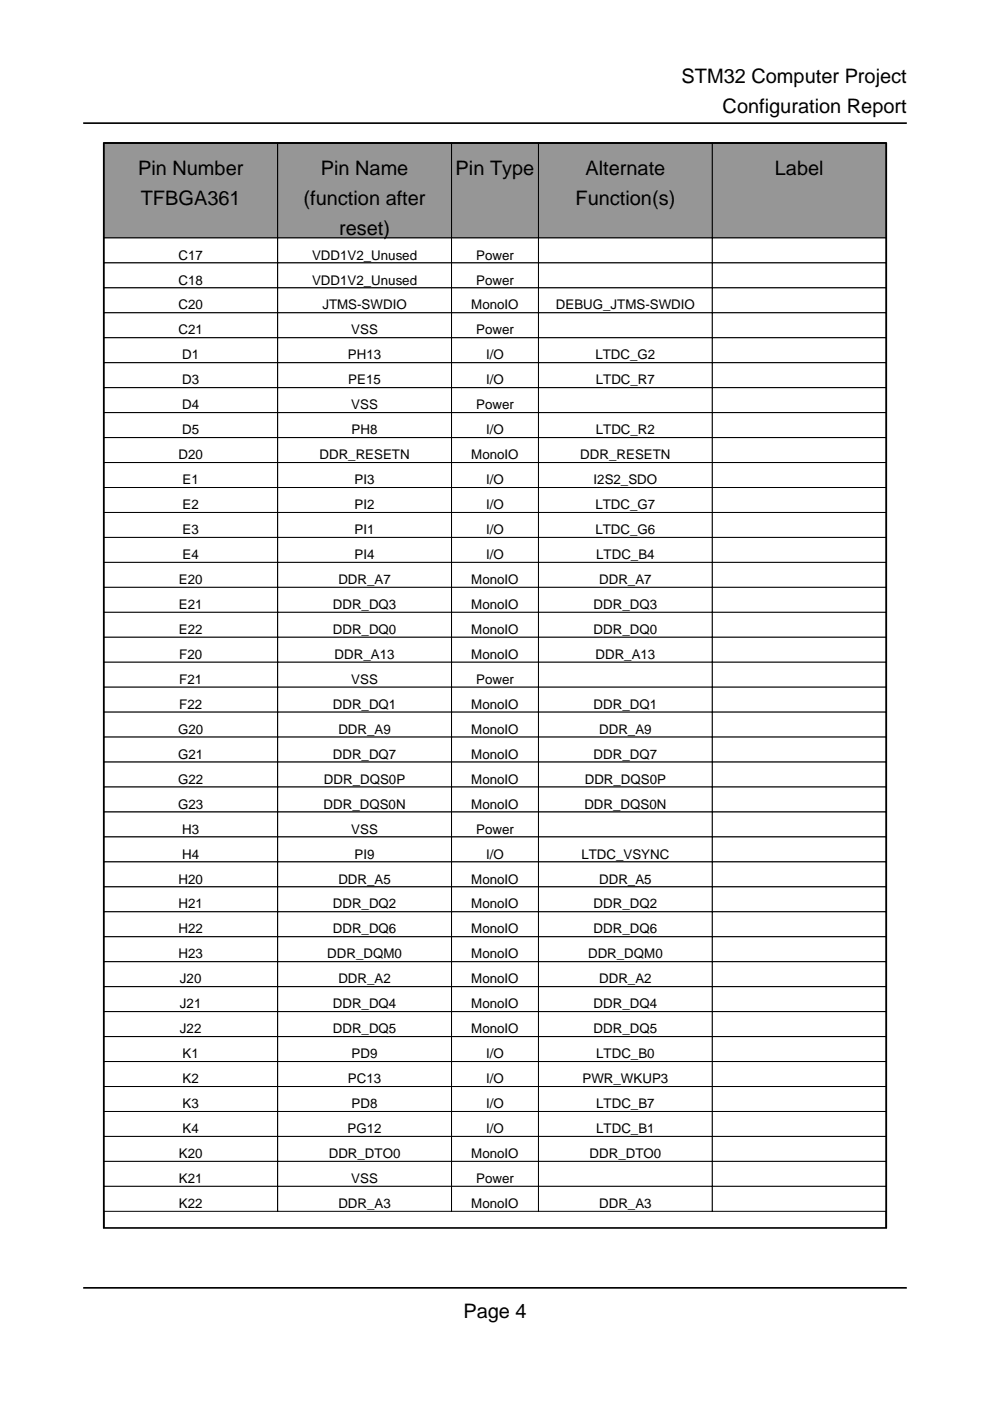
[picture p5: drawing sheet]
<svg xmlns="http://www.w3.org/2000/svg" width="210mm" height="297mm" viewBox="0 0 210 297" stroke-linecap="round" stroke-linejoin="round" font-family="sans-serif">
<defs><g id="words">
<g font-size="4.2">
<text x="144.5" y="17.6">STM32 Computer Project</text>
<text x="153.2" y="24">Configuration Report</text>
<text x="29.3" y="37">Pin Number</text>
<text x="68" y="37">Pin Name</text>
<text x="96.6" y="37">Pin Type</text>
<text x="124.1" y="37">Alternate</text>
<text x="164.3" y="37">Label</text>
<text x="29.8" y="43.4">TFBGA361</text>
<text x="64.4" y="43.4">(function after</text>
<text x="122" y="43.4">Function(s)</text>
<text x="71.9" y="49.7">reset)</text>
<text x="98.2" y="279.4">Page 4</text>
</g>
<g font-size="2.8">
<text x="37.8" y="55">C17</text>
<text x="66.2" y="55">VDD1V2_Unused</text>
<text x="101" y="55">Power</text>
<text x="37.8" y="60.3">C18</text>
<text x="37.8" y="65.6">C20</text>
<text x="66.2" y="60.3">VDD1V2_Unused</text>
<text x="68.4" y="65.6">JTMS-SWDIO</text>
<text x="99.9" y="65.6">MonoIO</text>
<text x="101" y="60.3">Power</text>
<text x="117.9" y="65.6">DEBUG_JTMS-SWDIO</text>
<text x="37.8" y="70.9">C21</text>
<text x="74.5" y="70.9">VSS</text>
<text x="101" y="70.9">Power</text>
<text x="38.6" y="76.2">D1</text>
<text x="73.8" y="76.2">PH13</text>
<text x="103.1" y="76.2">I/O</text>
<text x="126.2" y="76.2">LTDC_G2</text>
<text x="38.6" y="81.5">D3</text>
<text x="73.9" y="81.5">PE15</text>
<text x="103.1" y="81.5">I/O</text>
<text x="126.3" y="81.5">LTDC_R7</text>
<text x="38.6" y="86.8">D4</text>
<text x="74.5" y="86.8">VSS</text>
<text x="101" y="86.8">Power</text>
<text x="38.6" y="92.1">D5</text>
<text x="74.6" y="92.1">PH8</text>
<text x="103.1" y="92.1">I/O</text>
<text x="126.3" y="92.1">LTDC_R2</text>
<text x="37.8" y="97.4">D20</text>
<text x="67.7" y="97.4">DDR_RESETN</text>
<text x="99.9" y="97.4">MonoIO</text>
<text x="123" y="97.4">DDR_RESETN</text>
<text x="38.7" y="102.7">E1</text>
<text x="38.7" y="107.9">E2</text>
<text x="75.2" y="102.7">PI3</text>
<text x="75.2" y="107.9">PI2</text>
<text x="103.1" y="102.7">I/O</text>
<text x="103.1" y="107.9">I/O</text>
<text x="125.9" y="102.7">I2S2_SDO</text>
<text x="126.2" y="107.9">LTDC_G7</text>
<text x="38.7" y="113.2">E3</text>
<text x="75.2" y="113.2">PI1</text>
<text x="103.1" y="113.2">I/O</text>
<text x="126.2" y="113.2">LTDC_G6</text>
<text x="38.7" y="118.5">E4</text>
<text x="75.2" y="118.5">PI4</text>
<text x="103.1" y="118.5">I/O</text>
<text x="126.4" y="118.5">LTDC_B4</text>
<text x="37.9" y="123.8">E20</text>
<text x="71.7" y="123.8">DDR_A7</text>
<text x="99.9" y="123.8">MonoIO</text>
<text x="127" y="123.8">DDR_A7</text>
<text x="37.9" y="129.1">E21</text>
<text x="70.6" y="129.1">DDR_DQ3</text>
<text x="99.9" y="129.1">MonoIO</text>
<text x="125.9" y="129.1">DDR_DQ3</text>
<text x="37.9" y="134.4">E22</text>
<text x="70.6" y="134.4">DDR_DQ0</text>
<text x="99.9" y="134.4">MonoIO</text>
<text x="125.9" y="134.4">DDR_DQ0</text>
<text x="38" y="139.7">F20</text>
<text x="71" y="139.7">DDR_A13</text>
<text x="99.9" y="139.7">MonoIO</text>
<text x="126.2" y="139.7">DDR_A13</text>
<text x="38" y="145">F21</text>
<text x="74.5" y="145">VSS</text>
<text x="101" y="145">Power</text>
<text x="37.8" y="155.6">G20</text>
<text x="38" y="150.3">F22</text>
<text x="70.6" y="150.3">DDR_DQ1</text>
<text x="71.7" y="155.6">DDR_A9</text>
<text x="99.9" y="150.3">MonoIO</text>
<text x="99.9" y="155.6">MonoIO</text>
<text x="125.9" y="150.3">DDR_DQ1</text>
<text x="127" y="155.6">DDR_A9</text>
<text x="37.8" y="160.9">G21</text>
<text x="70.6" y="160.9">DDR_DQ7</text>
<text x="99.9" y="160.9">MonoIO</text>
<text x="125.9" y="160.9">DDR_DQ7</text>
<text x="37.8" y="166.2">G22</text>
<text x="68.7" y="166.2">DDR_DQS0P</text>
<text x="99.9" y="166.2">MonoIO</text>
<text x="124" y="166.2">DDR_DQS0P</text>
<text x="37.8" y="171.4">G23</text>
<text x="68.6" y="171.4">DDR_DQS0N</text>
<text x="99.9" y="171.4">MonoIO</text>
<text x="123.9" y="171.4">DDR_DQS0N</text>
<text x="38.6" y="176.7">H3</text>
<text x="74.5" y="176.7">VSS</text>
<text x="101" y="176.7">Power</text>
<text x="38.6" y="182">H4</text>
<text x="75.2" y="182">PI9</text>
<text x="103.1" y="182">I/O</text>
<text x="123.3" y="182">LTDC_VSYNC</text>
<text x="37.8" y="187.3">H20</text>
<text x="71.7" y="187.3">DDR_A5</text>
<text x="99.9" y="187.3">MonoIO</text>
<text x="127" y="187.3">DDR_A5</text>
<text x="37.8" y="197.9">H22</text>
<text x="37.8" y="192.6">H21</text>
<text x="70.6" y="197.9">DDR_DQ6</text>
<text x="70.6" y="192.6">DDR_DQ2</text>
<text x="99.9" y="192.6">MonoIO</text>
<text x="99.9" y="197.9">MonoIO</text>
<text x="125.9" y="192.6">DDR_DQ2</text>
<text x="125.9" y="197.9">DDR_DQ6</text>
<text x="37.8" y="203.2">H23</text>
<text x="69.4" y="203.2">DDR_DQM0</text>
<text x="99.9" y="203.2">MonoIO</text>
<text x="124.7" y="203.2">DDR_DQM0</text>
<text x="38.2" y="208.5">J20</text>
<text x="71.7" y="208.5">DDR_A2</text>
<text x="99.9" y="208.5">MonoIO</text>
<text x="127" y="208.5">DDR_A2</text>
<text x="38.2" y="213.8">J21</text>
<text x="70.6" y="213.8">DDR_DQ4</text>
<text x="99.9" y="213.8">MonoIO</text>
<text x="125.9" y="213.8">DDR_DQ4</text>
<text x="38.2" y="219.1">J22</text>
<text x="70.6" y="219.1">DDR_DQ5</text>
<text x="99.9" y="219.1">MonoIO</text>
<text x="125.9" y="219.1">DDR_DQ5</text>
<text x="38.7" y="224.4">K1</text>
<text x="74.6" y="224.4">PD9</text>
<text x="103.1" y="224.4">I/O</text>
<text x="126.4" y="224.4">LTDC_B0</text>
<text x="38.7" y="229.7">K2</text>
<text x="73.8" y="229.7">PC13</text>
<text x="103.1" y="229.7">I/O</text>
<text x="123.5" y="229.7">PWR_WKUP3</text>
<text x="38.7" y="234.9">K3</text>
<text x="74.6" y="234.9">PD8</text>
<text x="103.1" y="234.9">I/O</text>
<text x="126.4" y="234.9">LTDC_B7</text>
<text x="37.9" y="245.5">K20</text>
<text x="38.7" y="240.2">K4</text>
<text x="69.7" y="245.5">DDR_DTO0</text>
<text x="73.7" y="240.2">PG12</text>
<text x="99.9" y="245.5">MonoIO</text>
<text x="103.1" y="240.2">I/O</text>
<text x="125" y="245.5">DDR_DTO0</text>
<text x="126.4" y="240.2">LTDC_B1</text>
<text x="37.9" y="250.8">K21</text>
<text x="74.5" y="250.8">VSS</text>
<text x="101" y="250.8">Power</text>
<text x="37.9" y="256.1">K22</text>
<text x="71.7" y="256.1">DDR_A3</text>
<text x="99.9" y="256.1">MonoIO</text>
<text x="127" y="256.1">DDR_A3</text>
</g>
</g></defs>
<path d="M22 260.3v-230h165.9v230" fill="none" stroke="#000" stroke-width=".35"/>
<path d="M22 30.3h36.9v20.1h-36.9z" fill="#90989e"/>
<path d="M22 30.3h36.9v20.1h-36.9z" fill="none" stroke="#000" stroke-width=".21"/>
<path d="M58.9 30.3h36.8v20.1h-36.8z" fill="#90989e"/>
<path d="M58.9 30.3h36.8v20.1h-36.8z" fill="none" stroke="#000" stroke-width=".21"/>
<path d="M95.7 30.3h18.5v20.1h-18.5z" fill="#90989e"/>
<path d="M95.7 30.3h18.5v20.1h-18.5z" fill="none" stroke="#000" stroke-width=".21"/>
<path d="M114.2 30.3h36.8v20.1h-36.8z" fill="#90989e"/>
<path d="M114.2 30.3h36.8v20.1h-36.8z" fill="none" stroke="#000" stroke-width=".21"/>
<path d="M151 30.3h36.9v20.1h-36.9z" fill="#90989e"/>
<path d="M151 30.3h36.9v20.1h-36.9z" fill="none" stroke="#000" stroke-width=".21"/>
<path d="M22 50.4h36.9v5.3h-36.9z" fill="#fff"/>
<path d="M22 50.4h36.9v5.3h-36.9z" fill="none" stroke="#000" stroke-width=".21"/>
<path d="M58.9 50.4h36.8v5.3h-36.8z" fill="#fff"/>
<path d="M58.9 50.4h36.8v5.3h-36.8z" fill="none" stroke="#000" stroke-width=".21"/>
<path d="M95.7 50.4h18.5v5.3h-18.5z" fill="#fff"/>
<path d="M95.7 50.4h18.5v5.3h-18.5z" fill="none" stroke="#000" stroke-width=".21"/>
<path d="M114.2 50.4h36.8v5.3h-36.8z" fill="#fff"/>
<path d="M114.2 50.4h36.8v5.3h-36.8z" fill="none" stroke="#000" stroke-width=".21"/>
<path d="M151 50.4h36.9v5.3h-36.9z" fill="#fff"/>
<path d="M151 50.4h36.9v5.3h-36.9z" fill="none" stroke="#000" stroke-width=".21"/>
<path d="M22 55.7h36.9v5.3h-36.9z" fill="#fff"/>
<path d="M22 55.7h36.9v5.3h-36.9z" fill="none" stroke="#000" stroke-width=".21"/>
<path d="M58.9 55.7h36.8v5.3h-36.8z" fill="#fff"/>
<path d="M58.9 55.7h36.8v5.3h-36.8z" fill="none" stroke="#000" stroke-width=".21"/>
<path d="M95.7 55.7h18.5v5.3h-18.5z" fill="#fff"/>
<path d="M95.7 55.7h18.5v5.3h-18.5z" fill="none" stroke="#000" stroke-width=".21"/>
<path d="M114.2 55.7h36.8v5.3h-36.8z" fill="#fff"/>
<path d="M114.2 55.7h36.8v5.3h-36.8z" fill="none" stroke="#000" stroke-width=".21"/>
<path d="M151 55.7h36.9v5.3h-36.9z" fill="#fff"/>
<path d="M151 55.7h36.9v5.3h-36.9z" fill="none" stroke="#000" stroke-width=".21"/>
<path d="M22 61h36.9v5.3h-36.9z" fill="#fff"/>
<path d="M22 61h36.9v5.3h-36.9z" fill="none" stroke="#000" stroke-width=".21"/>
<path d="M58.9 61h36.8v5.3h-36.8z" fill="#fff"/>
<path d="M58.9 61h36.8v5.3h-36.8z" fill="none" stroke="#000" stroke-width=".21"/>
<path d="M95.7 61h18.5v5.3h-18.5z" fill="#fff"/>
<path d="M95.7 61h18.5v5.3h-18.5z" fill="none" stroke="#000" stroke-width=".21"/>
<path d="M114.2 61h36.8v5.3h-36.8z" fill="#fff"/>
<path d="M114.2 61h36.8v5.3h-36.8z" fill="none" stroke="#000" stroke-width=".21"/>
<path d="M151 61h36.9v5.3h-36.9z" fill="#fff"/>
<path d="M151 61h36.9v5.3h-36.9z" fill="none" stroke="#000" stroke-width=".21"/>
<path d="M22 66.3h36.9v5.3h-36.9z" fill="#fff"/>
<path d="M22 66.3h36.9v5.3h-36.9z" fill="none" stroke="#000" stroke-width=".21"/>
<path d="M58.9 66.3h36.8v5.3h-36.8z" fill="#fff"/>
<path d="M58.9 66.3h36.8v5.3h-36.8z" fill="none" stroke="#000" stroke-width=".21"/>
<path d="M95.7 66.3h18.5v5.3h-18.5z" fill="#fff"/>
<path d="M95.7 66.3h18.5v5.3h-18.5z" fill="none" stroke="#000" stroke-width=".21"/>
<path d="M114.2 66.3h36.8v5.3h-36.8z" fill="#fff"/>
<path d="M114.2 66.3h36.8v5.3h-36.8z" fill="none" stroke="#000" stroke-width=".21"/>
<path d="M151 66.3h36.9v5.3h-36.9z" fill="#fff"/>
<path d="M151 66.3h36.9v5.3h-36.9z" fill="none" stroke="#000" stroke-width=".21"/>
<path d="M22 71.6h36.9v5.3h-36.9z" fill="#fff"/>
<path d="M22 71.6h36.9v5.3h-36.9z" fill="none" stroke="#000" stroke-width=".21"/>
<path d="M58.9 71.6h36.8v5.3h-36.8z" fill="#fff"/>
<path d="M58.9 71.6h36.8v5.3h-36.8z" fill="none" stroke="#000" stroke-width=".21"/>
<path d="M95.7 71.6h18.5v5.3h-18.5z" fill="#fff"/>
<path d="M95.7 71.6h18.5v5.3h-18.5z" fill="none" stroke="#000" stroke-width=".21"/>
<path d="M114.2 71.6h36.8v5.3h-36.8z" fill="#fff"/>
<path d="M114.2 71.6h36.8v5.3h-36.8z" fill="none" stroke="#000" stroke-width=".21"/>
<path d="M151 71.6h36.9v5.3h-36.9z" fill="#fff"/>
<path d="M151 71.6h36.9v5.3h-36.9z" fill="none" stroke="#000" stroke-width=".21"/>
<path d="M22 76.9h36.9v5.3h-36.9z" fill="#fff"/>
<path d="M22 76.9h36.9v5.3h-36.9z" fill="none" stroke="#000" stroke-width=".21"/>
<path d="M58.9 76.9h36.8v5.3h-36.8z" fill="#fff"/>
<path d="M58.9 76.9h36.8v5.3h-36.8z" fill="none" stroke="#000" stroke-width=".21"/>
<path d="M95.7 76.9h18.5v5.3h-18.5z" fill="#fff"/>
<path d="M95.7 76.9h18.5v5.3h-18.5z" fill="none" stroke="#000" stroke-width=".21"/>
<path d="M114.2 76.9h36.8v5.3h-36.8z" fill="#fff"/>
<path d="M114.2 76.9h36.8v5.3h-36.8z" fill="none" stroke="#000" stroke-width=".21"/>
<path d="M151 76.9h36.9v5.3h-36.9z" fill="#fff"/>
<path d="M151 76.9h36.9v5.3h-36.9z" fill="none" stroke="#000" stroke-width=".21"/>
<path d="M22 82.2h36.9v5.3h-36.9z" fill="#fff"/>
<path d="M22 82.2h36.9v5.3h-36.9z" fill="none" stroke="#000" stroke-width=".21"/>
<path d="M58.9 82.2h36.8v5.3h-36.8z" fill="#fff"/>
<path d="M58.9 82.2h36.8v5.3h-36.8z" fill="none" stroke="#000" stroke-width=".21"/>
<path d="M95.7 82.2h18.5v5.3h-18.5z" fill="#fff"/>
<path d="M95.7 82.2h18.5v5.3h-18.5z" fill="none" stroke="#000" stroke-width=".21"/>
<path d="M114.2 82.2h36.8v5.3h-36.8z" fill="#fff"/>
<path d="M114.2 82.2h36.8v5.3h-36.8z" fill="none" stroke="#000" stroke-width=".21"/>
<path d="M151 82.2h36.9v5.3h-36.9z" fill="#fff"/>
<path d="M151 82.2h36.9v5.3h-36.9z" fill="none" stroke="#000" stroke-width=".21"/>
<path d="M22 87.5h36.9v5.3h-36.9z" fill="#fff"/>
<path d="M22 87.5h36.9v5.3h-36.9z" fill="none" stroke="#000" stroke-width=".21"/>
<path d="M58.9 87.5h36.8v5.3h-36.8z" fill="#fff"/>
<path d="M58.9 87.5h36.8v5.3h-36.8z" fill="none" stroke="#000" stroke-width=".21"/>
<path d="M95.7 87.5h18.5v5.3h-18.5z" fill="#fff"/>
<path d="M95.7 87.5h18.5v5.3h-18.5z" fill="none" stroke="#000" stroke-width=".21"/>
<path d="M114.2 87.5h36.8v5.3h-36.8z" fill="#fff"/>
<path d="M114.2 87.5h36.8v5.3h-36.8z" fill="none" stroke="#000" stroke-width=".21"/>
<path d="M151 87.5h36.9v5.3h-36.9z" fill="#fff"/>
<path d="M151 87.5h36.9v5.3h-36.9z" fill="none" stroke="#000" stroke-width=".21"/>
<path d="M22 92.8h36.9v5.3h-36.9z" fill="#fff"/>
<path d="M22 92.8h36.9v5.3h-36.9z" fill="none" stroke="#000" stroke-width=".21"/>
<path d="M58.9 92.8h36.8v5.3h-36.8z" fill="#fff"/>
<path d="M58.9 92.8h36.8v5.3h-36.8z" fill="none" stroke="#000" stroke-width=".21"/>
<path d="M95.7 92.8h18.5v5.3h-18.5z" fill="#fff"/>
<path d="M95.7 92.8h18.5v5.3h-18.5z" fill="none" stroke="#000" stroke-width=".21"/>
<path d="M114.2 92.8h36.8v5.3h-36.8z" fill="#fff"/>
<path d="M114.2 92.8h36.8v5.3h-36.8z" fill="none" stroke="#000" stroke-width=".21"/>
<path d="M151 92.8h36.9v5.3h-36.9z" fill="#fff"/>
<path d="M151 92.8h36.9v5.3h-36.9z" fill="none" stroke="#000" stroke-width=".21"/>
<path d="M22 98.1h36.9v5.3h-36.9z" fill="#fff"/>
<path d="M22 98.1h36.9v5.3h-36.9z" fill="none" stroke="#000" stroke-width=".21"/>
<path d="M58.9 98.1h36.8v5.3h-36.8z" fill="#fff"/>
<path d="M58.9 98.1h36.8v5.3h-36.8z" fill="none" stroke="#000" stroke-width=".21"/>
<path d="M95.7 98.1h18.5v5.3h-18.5z" fill="#fff"/>
<path d="M95.7 98.1h18.5v5.3h-18.5z" fill="none" stroke="#000" stroke-width=".21"/>
<path d="M114.2 98.1h36.8v5.3h-36.8z" fill="#fff"/>
<path d="M114.2 98.1h36.8v5.3h-36.8z" fill="none" stroke="#000" stroke-width=".21"/>
<path d="M151 98.1h36.9v5.3h-36.9z" fill="#fff"/>
<path d="M151 98.1h36.9v5.3h-36.9z" fill="none" stroke="#000" stroke-width=".21"/>
<path d="M22 103.4h36.9v5.3h-36.9z" fill="#fff"/>
<path d="M22 103.4h36.9v5.3h-36.9z" fill="none" stroke="#000" stroke-width=".21"/>
<path d="M58.9 103.4h36.8v5.3h-36.8z" fill="#fff"/>
<path d="M58.9 103.4h36.8v5.3h-36.8z" fill="none" stroke="#000" stroke-width=".21"/>
<path d="M95.7 103.4h18.5v5.3h-18.5z" fill="#fff"/>
<path d="M95.7 103.4h18.5v5.3h-18.5z" fill="none" stroke="#000" stroke-width=".21"/>
<path d="M114.2 103.4h36.8v5.3h-36.8z" fill="#fff"/>
<path d="M114.2 103.4h36.8v5.3h-36.8z" fill="none" stroke="#000" stroke-width=".21"/>
<path d="M151 103.4h36.9v5.3h-36.9z" fill="#fff"/>
<path d="M151 103.4h36.9v5.3h-36.9z" fill="none" stroke="#000" stroke-width=".21"/>
<path d="M22 108.7h36.9v5.2h-36.9z" fill="#fff"/>
<path d="M22 108.7h36.9v5.2h-36.9z" fill="none" stroke="#000" stroke-width=".21"/>
<path d="M58.9 108.7h36.8v5.2h-36.8z" fill="#fff"/>
<path d="M58.9 108.7h36.8v5.2h-36.8z" fill="none" stroke="#000" stroke-width=".21"/>
<path d="M95.7 108.7h18.5v5.2h-18.5z" fill="#fff"/>
<path d="M95.7 108.7h18.5v5.2h-18.5z" fill="none" stroke="#000" stroke-width=".21"/>
<path d="M114.2 108.7h36.8v5.2h-36.8z" fill="#fff"/>
<path d="M114.2 108.7h36.8v5.2h-36.8z" fill="none" stroke="#000" stroke-width=".21"/>
<path d="M151 108.7h36.9v5.2h-36.9z" fill="#fff"/>
<path d="M151 108.7h36.9v5.2h-36.9z" fill="none" stroke="#000" stroke-width=".21"/>
<path d="M22 113.9h36.9v5.3h-36.9z" fill="#fff"/>
<path d="M22 113.9h36.9v5.3h-36.9z" fill="none" stroke="#000" stroke-width=".21"/>
<path d="M58.9 113.9h36.8v5.3h-36.8z" fill="#fff"/>
<path d="M58.9 113.9h36.8v5.3h-36.8z" fill="none" stroke="#000" stroke-width=".21"/>
<path d="M95.7 113.9h18.5v5.3h-18.5z" fill="#fff"/>
<path d="M95.7 113.9h18.5v5.3h-18.5z" fill="none" stroke="#000" stroke-width=".21"/>
<path d="M114.2 113.9h36.8v5.3h-36.8z" fill="#fff"/>
<path d="M114.2 113.9h36.8v5.3h-36.8z" fill="none" stroke="#000" stroke-width=".21"/>
<path d="M151 113.9h36.9v5.3h-36.9z" fill="#fff"/>
<path d="M151 113.9h36.9v5.3h-36.9z" fill="none" stroke="#000" stroke-width=".21"/>
<path d="M22 119.2h36.9v5.3h-36.9z" fill="#fff"/>
<path d="M22 119.2h36.9v5.3h-36.9z" fill="none" stroke="#000" stroke-width=".21"/>
<path d="M58.9 119.2h36.8v5.3h-36.8z" fill="#fff"/>
<path d="M58.9 119.2h36.8v5.3h-36.8z" fill="none" stroke="#000" stroke-width=".21"/>
<path d="M95.7 119.2h18.5v5.3h-18.5z" fill="#fff"/>
<path d="M95.7 119.2h18.5v5.3h-18.5z" fill="none" stroke="#000" stroke-width=".21"/>
<path d="M114.2 119.2h36.8v5.3h-36.8z" fill="#fff"/>
<path d="M114.2 119.2h36.8v5.3h-36.8z" fill="none" stroke="#000" stroke-width=".21"/>
<path d="M151 119.2h36.9v5.3h-36.9z" fill="#fff"/>
<path d="M151 119.2h36.9v5.3h-36.9z" fill="none" stroke="#000" stroke-width=".21"/>
<path d="M22 124.5h36.9v5.3h-36.9z" fill="#fff"/>
<path d="M22 124.5h36.9v5.3h-36.9z" fill="none" stroke="#000" stroke-width=".21"/>
<path d="M58.9 124.5h36.8v5.3h-36.8z" fill="#fff"/>
<path d="M58.9 124.5h36.8v5.3h-36.8z" fill="none" stroke="#000" stroke-width=".21"/>
<path d="M95.7 124.5h18.5v5.3h-18.5z" fill="#fff"/>
<path d="M95.7 124.5h18.5v5.3h-18.5z" fill="none" stroke="#000" stroke-width=".21"/>
<path d="M114.2 124.5h36.8v5.3h-36.8z" fill="#fff"/>
<path d="M114.2 124.5h36.8v5.3h-36.8z" fill="none" stroke="#000" stroke-width=".21"/>
<path d="M151 124.5h36.9v5.3h-36.9z" fill="#fff"/>
<path d="M151 124.5h36.9v5.3h-36.9z" fill="none" stroke="#000" stroke-width=".21"/>
<path d="M22 129.8h36.9v5.3h-36.9z" fill="#fff"/>
<path d="M22 129.8h36.9v5.3h-36.9z" fill="none" stroke="#000" stroke-width=".21"/>
<path d="M58.9 129.8h36.8v5.3h-36.8z" fill="#fff"/>
<path d="M58.9 129.8h36.8v5.3h-36.8z" fill="none" stroke="#000" stroke-width=".21"/>
<path d="M95.7 129.8h18.5v5.3h-18.5z" fill="#fff"/>
<path d="M95.7 129.8h18.5v5.3h-18.5z" fill="none" stroke="#000" stroke-width=".21"/>
<path d="M114.2 129.8h36.8v5.3h-36.8z" fill="#fff"/>
<path d="M114.2 129.8h36.8v5.3h-36.8z" fill="none" stroke="#000" stroke-width=".21"/>
<path d="M151 129.8h36.9v5.3h-36.9z" fill="#fff"/>
<path d="M151 129.8h36.9v5.3h-36.9z" fill="none" stroke="#000" stroke-width=".21"/>
<path d="M22 135.1h36.9v5.3h-36.9z" fill="#fff"/>
<path d="M22 135.1h36.9v5.3h-36.9z" fill="none" stroke="#000" stroke-width=".21"/>
<path d="M58.9 135.1h36.8v5.3h-36.8z" fill="#fff"/>
<path d="M58.9 135.1h36.8v5.3h-36.8z" fill="none" stroke="#000" stroke-width=".21"/>
<path d="M95.7 135.1h18.5v5.3h-18.5z" fill="#fff"/>
<path d="M95.7 135.1h18.5v5.3h-18.5z" fill="none" stroke="#000" stroke-width=".21"/>
<path d="M114.2 135.1h36.8v5.3h-36.8z" fill="#fff"/>
<path d="M114.2 135.1h36.8v5.3h-36.8z" fill="none" stroke="#000" stroke-width=".21"/>
<path d="M151 135.1h36.9v5.3h-36.9z" fill="#fff"/>
<path d="M151 135.1h36.9v5.3h-36.9z" fill="none" stroke="#000" stroke-width=".21"/>
<path d="M22 140.4h36.9v5.3h-36.9z" fill="#fff"/>
<path d="M22 140.4h36.9v5.3h-36.9z" fill="none" stroke="#000" stroke-width=".21"/>
<path d="M58.9 140.4h36.8v5.3h-36.8z" fill="#fff"/>
<path d="M58.9 140.4h36.8v5.3h-36.8z" fill="none" stroke="#000" stroke-width=".21"/>
<path d="M95.7 140.4h18.5v5.3h-18.5z" fill="#fff"/>
<path d="M95.7 140.4h18.5v5.3h-18.5z" fill="none" stroke="#000" stroke-width=".21"/>
<path d="M114.2 140.4h36.8v5.3h-36.8z" fill="#fff"/>
<path d="M114.2 140.4h36.8v5.3h-36.8z" fill="none" stroke="#000" stroke-width=".21"/>
<path d="M151 140.4h36.9v5.3h-36.9z" fill="#fff"/>
<path d="M151 140.4h36.9v5.3h-36.9z" fill="none" stroke="#000" stroke-width=".21"/>
<path d="M22 145.7h36.9v5.3h-36.9z" fill="#fff"/>
<path d="M22 145.7h36.9v5.3h-36.9z" fill="none" stroke="#000" stroke-width=".21"/>
<path d="M58.9 145.7h36.8v5.3h-36.8z" fill="#fff"/>
<path d="M58.9 145.7h36.8v5.3h-36.8z" fill="none" stroke="#000" stroke-width=".21"/>
<path d="M95.7 145.7h18.5v5.3h-18.5z" fill="#fff"/>
<path d="M95.7 145.7h18.5v5.3h-18.5z" fill="none" stroke="#000" stroke-width=".21"/>
<path d="M114.2 145.7h36.8v5.3h-36.8z" fill="#fff"/>
<path d="M114.2 145.7h36.8v5.3h-36.8z" fill="none" stroke="#000" stroke-width=".21"/>
<path d="M151 145.7h36.9v5.3h-36.9z" fill="#fff"/>
<path d="M151 145.7h36.9v5.3h-36.9z" fill="none" stroke="#000" stroke-width=".21"/>
<path d="M22 151h36.9v5.3h-36.9z" fill="#fff"/>
<path d="M22 151h36.9v5.3h-36.9z" fill="none" stroke="#000" stroke-width=".21"/>
<path d="M58.9 151h36.8v5.3h-36.8z" fill="#fff"/>
<path d="M58.9 151h36.8v5.3h-36.8z" fill="none" stroke="#000" stroke-width=".21"/>
<path d="M95.7 151h18.5v5.3h-18.5z" fill="#fff"/>
<path d="M95.7 151h18.5v5.3h-18.5z" fill="none" stroke="#000" stroke-width=".21"/>
<path d="M114.2 151h36.8v5.3h-36.8z" fill="#fff"/>
<path d="M114.2 151h36.8v5.3h-36.8z" fill="none" stroke="#000" stroke-width=".21"/>
<path d="M151 151h36.9v5.3h-36.9z" fill="#fff"/>
<path d="M151 151h36.9v5.3h-36.9z" fill="none" stroke="#000" stroke-width=".21"/>
<path d="M22 156.3h36.9v5.3h-36.9z" fill="#fff"/>
<path d="M22 156.3h36.9v5.3h-36.9z" fill="none" stroke="#000" stroke-width=".21"/>
<path d="M58.9 156.3h36.8v5.3h-36.8z" fill="#fff"/>
<path d="M58.9 156.3h36.8v5.3h-36.8z" fill="none" stroke="#000" stroke-width=".21"/>
<path d="M95.7 156.3h18.5v5.3h-18.5z" fill="#fff"/>
<path d="M95.7 156.3h18.5v5.3h-18.5z" fill="none" stroke="#000" stroke-width=".21"/>
<path d="M114.2 156.3h36.8v5.3h-36.8z" fill="#fff"/>
<path d="M114.2 156.3h36.8v5.3h-36.8z" fill="none" stroke="#000" stroke-width=".21"/>
<path d="M151 156.3h36.9v5.3h-36.9z" fill="#fff"/>
<path d="M151 156.3h36.9v5.3h-36.9z" fill="none" stroke="#000" stroke-width=".21"/>
<path d="M22 161.6h36.9v5.3h-36.9z" fill="#fff"/>
<path d="M22 161.6h36.9v5.3h-36.9z" fill="none" stroke="#000" stroke-width=".21"/>
<path d="M58.9 161.6h36.8v5.3h-36.8z" fill="#fff"/>
<path d="M58.9 161.6h36.8v5.3h-36.8z" fill="none" stroke="#000" stroke-width=".21"/>
<path d="M95.7 161.6h18.5v5.3h-18.5z" fill="#fff"/>
<path d="M95.7 161.6h18.5v5.3h-18.5z" fill="none" stroke="#000" stroke-width=".21"/>
<path d="M114.2 161.6h36.8v5.3h-36.8z" fill="#fff"/>
<path d="M114.2 161.6h36.8v5.3h-36.8z" fill="none" stroke="#000" stroke-width=".21"/>
<path d="M151 161.6h36.9v5.3h-36.9z" fill="#fff"/>
<path d="M151 161.6h36.9v5.3h-36.9z" fill="none" stroke="#000" stroke-width=".21"/>
<path d="M22 166.9h36.9v5.3h-36.9z" fill="#fff"/>
<path d="M22 166.9h36.9v5.3h-36.9z" fill="none" stroke="#000" stroke-width=".21"/>
<path d="M58.9 166.9h36.8v5.3h-36.8z" fill="#fff"/>
<path d="M58.9 166.9h36.8v5.3h-36.8z" fill="none" stroke="#000" stroke-width=".21"/>
<path d="M95.7 166.9h18.5v5.3h-18.5z" fill="#fff"/>
<path d="M95.7 166.9h18.5v5.3h-18.5z" fill="none" stroke="#000" stroke-width=".21"/>
<path d="M114.2 166.9h36.8v5.3h-36.8z" fill="#fff"/>
<path d="M114.2 166.9h36.8v5.3h-36.8z" fill="none" stroke="#000" stroke-width=".21"/>
<path d="M151 166.9h36.9v5.3h-36.9z" fill="#fff"/>
<path d="M151 166.9h36.9v5.3h-36.9z" fill="none" stroke="#000" stroke-width=".21"/>
<path d="M22 172.2h36.9v5.2h-36.9z" fill="#fff"/>
<path d="M22 172.2h36.9v5.2h-36.9z" fill="none" stroke="#000" stroke-width=".21"/>
<path d="M58.9 172.2h36.8v5.2h-36.8z" fill="#fff"/>
<path d="M58.9 172.2h36.8v5.2h-36.8z" fill="none" stroke="#000" stroke-width=".21"/>
<path d="M95.7 172.2h18.5v5.2h-18.5z" fill="#fff"/>
<path d="M95.7 172.2h18.5v5.2h-18.5z" fill="none" stroke="#000" stroke-width=".21"/>
<path d="M114.2 172.2h36.8v5.2h-36.8z" fill="#fff"/>
<path d="M114.2 172.2h36.8v5.2h-36.8z" fill="none" stroke="#000" stroke-width=".21"/>
<path d="M151 172.2h36.9v5.2h-36.9z" fill="#fff"/>
<path d="M151 172.2h36.9v5.2h-36.9z" fill="none" stroke="#000" stroke-width=".21"/>
<path d="M22 177.4h36.9v5.3h-36.9z" fill="#fff"/>
<path d="M22 177.4h36.9v5.3h-36.9z" fill="none" stroke="#000" stroke-width=".21"/>
<path d="M58.9 177.4h36.8v5.3h-36.8z" fill="#fff"/>
<path d="M58.9 177.4h36.8v5.3h-36.8z" fill="none" stroke="#000" stroke-width=".21"/>
<path d="M95.7 177.4h18.5v5.3h-18.5z" fill="#fff"/>
<path d="M95.7 177.4h18.5v5.3h-18.5z" fill="none" stroke="#000" stroke-width=".21"/>
<path d="M114.2 177.4h36.8v5.3h-36.8z" fill="#fff"/>
<path d="M114.2 177.4h36.8v5.3h-36.8z" fill="none" stroke="#000" stroke-width=".21"/>
<path d="M151 177.4h36.9v5.3h-36.9z" fill="#fff"/>
<path d="M151 177.4h36.9v5.3h-36.9z" fill="none" stroke="#000" stroke-width=".21"/>
<path d="M22 182.7h36.9v5.3h-36.9z" fill="#fff"/>
<path d="M22 182.7h36.9v5.3h-36.9z" fill="none" stroke="#000" stroke-width=".21"/>
<path d="M58.9 182.7h36.8v5.3h-36.8z" fill="#fff"/>
<path d="M58.9 182.7h36.8v5.3h-36.8z" fill="none" stroke="#000" stroke-width=".21"/>
<path d="M95.7 182.7h18.5v5.3h-18.5z" fill="#fff"/>
<path d="M95.7 182.7h18.5v5.3h-18.5z" fill="none" stroke="#000" stroke-width=".21"/>
<path d="M114.2 182.7h36.8v5.3h-36.8z" fill="#fff"/>
<path d="M114.2 182.7h36.8v5.3h-36.8z" fill="none" stroke="#000" stroke-width=".21"/>
<path d="M151 182.7h36.9v5.3h-36.9z" fill="#fff"/>
<path d="M151 182.7h36.9v5.3h-36.9z" fill="none" stroke="#000" stroke-width=".21"/>
<path d="M22 188h36.9v5.3h-36.9z" fill="#fff"/>
<path d="M22 188h36.9v5.3h-36.9z" fill="none" stroke="#000" stroke-width=".21"/>
<path d="M58.9 188h36.8v5.3h-36.8z" fill="#fff"/>
<path d="M58.9 188h36.8v5.3h-36.8z" fill="none" stroke="#000" stroke-width=".21"/>
<path d="M95.7 188h18.5v5.3h-18.5z" fill="#fff"/>
<path d="M95.7 188h18.5v5.3h-18.5z" fill="none" stroke="#000" stroke-width=".21"/>
<path d="M114.2 188h36.8v5.3h-36.8z" fill="#fff"/>
<path d="M114.2 188h36.8v5.3h-36.8z" fill="none" stroke="#000" stroke-width=".21"/>
<path d="M151 188h36.9v5.3h-36.9z" fill="#fff"/>
<path d="M151 188h36.9v5.3h-36.9z" fill="none" stroke="#000" stroke-width=".21"/>
<path d="M22 193.3h36.9v5.3h-36.9z" fill="#fff"/>
<path d="M22 193.3h36.9v5.3h-36.9z" fill="none" stroke="#000" stroke-width=".21"/>
<path d="M58.9 193.3h36.8v5.3h-36.8z" fill="#fff"/>
<path d="M58.9 193.3h36.8v5.3h-36.8z" fill="none" stroke="#000" stroke-width=".21"/>
<path d="M95.7 193.3h18.5v5.3h-18.5z" fill="#fff"/>
<path d="M95.7 193.3h18.5v5.3h-18.5z" fill="none" stroke="#000" stroke-width=".21"/>
<path d="M114.2 193.3h36.8v5.3h-36.8z" fill="#fff"/>
<path d="M114.2 193.3h36.8v5.3h-36.8z" fill="none" stroke="#000" stroke-width=".21"/>
<path d="M151 193.3h36.9v5.3h-36.9z" fill="#fff"/>
<path d="M151 193.3h36.9v5.3h-36.9z" fill="none" stroke="#000" stroke-width=".21"/>
<path d="M22 198.6h36.9v5.3h-36.9z" fill="#fff"/>
<path d="M22 198.6h36.9v5.3h-36.9z" fill="none" stroke="#000" stroke-width=".21"/>
<path d="M58.9 198.6h36.8v5.3h-36.8z" fill="#fff"/>
<path d="M58.9 198.6h36.8v5.3h-36.8z" fill="none" stroke="#000" stroke-width=".21"/>
<path d="M95.7 198.6h18.5v5.3h-18.5z" fill="#fff"/>
<path d="M95.7 198.6h18.5v5.3h-18.5z" fill="none" stroke="#000" stroke-width=".21"/>
<path d="M114.2 198.6h36.8v5.3h-36.8z" fill="#fff"/>
<path d="M114.2 198.6h36.8v5.3h-36.8z" fill="none" stroke="#000" stroke-width=".21"/>
<path d="M151 198.6h36.9v5.3h-36.9z" fill="#fff"/>
<path d="M151 198.6h36.9v5.3h-36.9z" fill="none" stroke="#000" stroke-width=".21"/>
<path d="M22 203.9h36.9v5.3h-36.9z" fill="#fff"/>
<path d="M22 203.9h36.9v5.3h-36.9z" fill="none" stroke="#000" stroke-width=".21"/>
<path d="M58.9 203.9h36.8v5.3h-36.8z" fill="#fff"/>
<path d="M58.9 203.9h36.8v5.3h-36.8z" fill="none" stroke="#000" stroke-width=".21"/>
<path d="M95.7 203.9h18.5v5.3h-18.5z" fill="#fff"/>
<path d="M95.7 203.9h18.5v5.3h-18.5z" fill="none" stroke="#000" stroke-width=".21"/>
<path d="M114.2 203.9h36.8v5.3h-36.8z" fill="#fff"/>
<path d="M114.2 203.9h36.8v5.3h-36.8z" fill="none" stroke="#000" stroke-width=".21"/>
<path d="M151 203.9h36.9v5.3h-36.9z" fill="#fff"/>
<path d="M151 203.9h36.9v5.3h-36.9z" fill="none" stroke="#000" stroke-width=".21"/>
<path d="M22 209.2h36.9v5.3h-36.9z" fill="#fff"/>
<path d="M22 209.2h36.9v5.3h-36.9z" fill="none" stroke="#000" stroke-width=".21"/>
<path d="M58.9 209.2h36.8v5.3h-36.8z" fill="#fff"/>
<path d="M58.9 209.2h36.8v5.3h-36.8z" fill="none" stroke="#000" stroke-width=".21"/>
<path d="M95.7 209.2h18.5v5.3h-18.5z" fill="#fff"/>
<path d="M95.7 209.2h18.5v5.3h-18.5z" fill="none" stroke="#000" stroke-width=".21"/>
<path d="M114.2 209.2h36.8v5.3h-36.8z" fill="#fff"/>
<path d="M114.2 209.2h36.8v5.3h-36.8z" fill="none" stroke="#000" stroke-width=".21"/>
<path d="M151 209.2h36.9v5.3h-36.9z" fill="#fff"/>
<path d="M151 209.2h36.9v5.3h-36.9z" fill="none" stroke="#000" stroke-width=".21"/>
<path d="M22 214.5h36.9v5.3h-36.9z" fill="#fff"/>
<path d="M22 214.5h36.9v5.3h-36.9z" fill="none" stroke="#000" stroke-width=".21"/>
<path d="M58.9 214.5h36.8v5.3h-36.8z" fill="#fff"/>
<path d="M58.9 214.5h36.8v5.3h-36.8z" fill="none" stroke="#000" stroke-width=".21"/>
<path d="M95.7 214.5h18.5v5.3h-18.5z" fill="#fff"/>
<path d="M95.7 214.5h18.5v5.3h-18.5z" fill="none" stroke="#000" stroke-width=".21"/>
<path d="M114.2 214.5h36.8v5.3h-36.8z" fill="#fff"/>
<path d="M114.2 214.5h36.8v5.3h-36.8z" fill="none" stroke="#000" stroke-width=".21"/>
<path d="M151 214.5h36.9v5.3h-36.9z" fill="#fff"/>
<path d="M151 214.5h36.9v5.3h-36.9z" fill="none" stroke="#000" stroke-width=".21"/>
<path d="M22 219.8h36.9v5.3h-36.9z" fill="#fff"/>
<path d="M22 219.8h36.9v5.3h-36.9z" fill="none" stroke="#000" stroke-width=".21"/>
<path d="M58.9 219.8h36.8v5.3h-36.8z" fill="#fff"/>
<path d="M58.9 219.8h36.8v5.3h-36.8z" fill="none" stroke="#000" stroke-width=".21"/>
<path d="M95.7 219.8h18.5v5.3h-18.5z" fill="#fff"/>
<path d="M95.7 219.8h18.5v5.3h-18.5z" fill="none" stroke="#000" stroke-width=".21"/>
<path d="M114.2 219.8h36.8v5.3h-36.8z" fill="#fff"/>
<path d="M114.2 219.8h36.8v5.3h-36.8z" fill="none" stroke="#000" stroke-width=".21"/>
<path d="M151 219.8h36.9v5.3h-36.9z" fill="#fff"/>
<path d="M151 219.8h36.9v5.3h-36.9z" fill="none" stroke="#000" stroke-width=".21"/>
<path d="M22 225.1h36.9v5.3h-36.9z" fill="#fff"/>
<path d="M22 225.1h36.9v5.3h-36.9z" fill="none" stroke="#000" stroke-width=".21"/>
<path d="M58.9 225.1h36.8v5.3h-36.8z" fill="#fff"/>
<path d="M58.9 225.1h36.8v5.3h-36.8z" fill="none" stroke="#000" stroke-width=".21"/>
<path d="M95.7 225.1h18.5v5.3h-18.5z" fill="#fff"/>
<path d="M95.7 225.1h18.5v5.3h-18.5z" fill="none" stroke="#000" stroke-width=".21"/>
<path d="M114.2 225.1h36.8v5.3h-36.8z" fill="#fff"/>
<path d="M114.2 225.1h36.8v5.3h-36.8z" fill="none" stroke="#000" stroke-width=".21"/>
<path d="M151 225.1h36.9v5.3h-36.9z" fill="#fff"/>
<path d="M151 225.1h36.9v5.3h-36.9z" fill="none" stroke="#000" stroke-width=".21"/>
<path d="M22 230.4h36.9v5.3h-36.9z" fill="#fff"/>
<path d="M22 230.4h36.9v5.3h-36.9z" fill="none" stroke="#000" stroke-width=".21"/>
<path d="M58.9 230.4h36.8v5.3h-36.8z" fill="#fff"/>
<path d="M58.9 230.4h36.8v5.3h-36.8z" fill="none" stroke="#000" stroke-width=".21"/>
<path d="M95.7 230.4h18.5v5.3h-18.5z" fill="#fff"/>
<path d="M95.7 230.4h18.5v5.3h-18.5z" fill="none" stroke="#000" stroke-width=".21"/>
<path d="M114.2 230.4h36.8v5.3h-36.8z" fill="#fff"/>
<path d="M114.2 230.4h36.8v5.3h-36.8z" fill="none" stroke="#000" stroke-width=".21"/>
<path d="M151 230.4h36.9v5.3h-36.9z" fill="#fff"/>
<path d="M151 230.4h36.9v5.3h-36.9z" fill="none" stroke="#000" stroke-width=".21"/>
<path d="M22 235.7h36.9v5.2h-36.9z" fill="#fff"/>
<path d="M22 235.7h36.9v5.2h-36.9z" fill="none" stroke="#000" stroke-width=".21"/>
<path d="M58.9 235.7h36.8v5.2h-36.8z" fill="#fff"/>
<path d="M58.9 235.7h36.8v5.2h-36.8z" fill="none" stroke="#000" stroke-width=".21"/>
<path d="M95.7 235.7h18.5v5.2h-18.5z" fill="#fff"/>
<path d="M95.7 235.7h18.5v5.2h-18.5z" fill="none" stroke="#000" stroke-width=".21"/>
<path d="M114.2 235.7h36.8v5.2h-36.8z" fill="#fff"/>
<path d="M114.2 235.7h36.8v5.2h-36.8z" fill="none" stroke="#000" stroke-width=".21"/>
<path d="M151 235.7h36.9v5.2h-36.9z" fill="#fff"/>
<path d="M151 235.7h36.9v5.2h-36.9z" fill="none" stroke="#000" stroke-width=".21"/>
<path d="M22 240.9h36.9v5.3h-36.9z" fill="#fff"/>
<path d="M22 240.9h36.9v5.3h-36.9z" fill="none" stroke="#000" stroke-width=".21"/>
<path d="M58.9 240.9h36.8v5.3h-36.8z" fill="#fff"/>
<path d="M58.9 240.9h36.8v5.3h-36.8z" fill="none" stroke="#000" stroke-width=".21"/>
<path d="M95.7 240.9h18.5v5.3h-18.5z" fill="#fff"/>
<path d="M95.7 240.9h18.5v5.3h-18.5z" fill="none" stroke="#000" stroke-width=".21"/>
<path d="M114.2 240.9h36.8v5.3h-36.8z" fill="#fff"/>
<path d="M114.2 240.9h36.8v5.3h-36.8z" fill="none" stroke="#000" stroke-width=".21"/>
<path d="M151 240.9h36.9v5.3h-36.9z" fill="#fff"/>
<path d="M151 240.9h36.9v5.3h-36.9z" fill="none" stroke="#000" stroke-width=".21"/>
<path d="M22 246.2h36.9v5.3h-36.9z" fill="#fff"/>
<path d="M22 246.2h36.9v5.3h-36.9z" fill="none" stroke="#000" stroke-width=".21"/>
<path d="M58.9 246.2h36.8v5.3h-36.8z" fill="#fff"/>
<path d="M58.9 246.2h36.8v5.3h-36.8z" fill="none" stroke="#000" stroke-width=".21"/>
<path d="M95.7 246.2h18.5v5.3h-18.5z" fill="#fff"/>
<path d="M95.7 246.2h18.5v5.3h-18.5z" fill="none" stroke="#000" stroke-width=".21"/>
<path d="M114.2 246.2h36.8v5.3h-36.8z" fill="#fff"/>
<path d="M114.2 246.2h36.8v5.3h-36.8z" fill="none" stroke="#000" stroke-width=".21"/>
<path d="M151 246.2h36.9v5.3h-36.9z" fill="#fff"/>
<path d="M151 246.2h36.9v5.3h-36.9z" fill="none" stroke="#000" stroke-width=".21"/>
<path d="M22 251.5h36.9v5.3h-36.9z" fill="#fff"/>
<path d="M22 251.5h36.9v5.3h-36.9z" fill="none" stroke="#000" stroke-width=".21"/>
<path d="M58.9 251.5h36.8v5.3h-36.8z" fill="#fff"/>
<path d="M58.9 251.5h36.8v5.3h-36.8z" fill="none" stroke="#000" stroke-width=".21"/>
<path d="M95.7 251.5h18.5v5.3h-18.5z" fill="#fff"/>
<path d="M95.7 251.5h18.5v5.3h-18.5z" fill="none" stroke="#000" stroke-width=".21"/>
<path d="M114.2 251.5h36.8v5.3h-36.8z" fill="#fff"/>
<path d="M114.2 251.5h36.8v5.3h-36.8z" fill="none" stroke="#000" stroke-width=".21"/>
<path d="M151 251.5h36.9v5.3h-36.9z" fill="#fff"/>
<path d="M151 251.5h36.9v5.3h-36.9z" fill="none" stroke="#000" stroke-width=".21"/>
<path d="M17.6 26.1h174.7M22 30.3h165.9v230h-165.9zM17.6 273h174.7" fill="none" stroke="#000" stroke-width=".35"/>
<use href="#words"/>
</svg>
